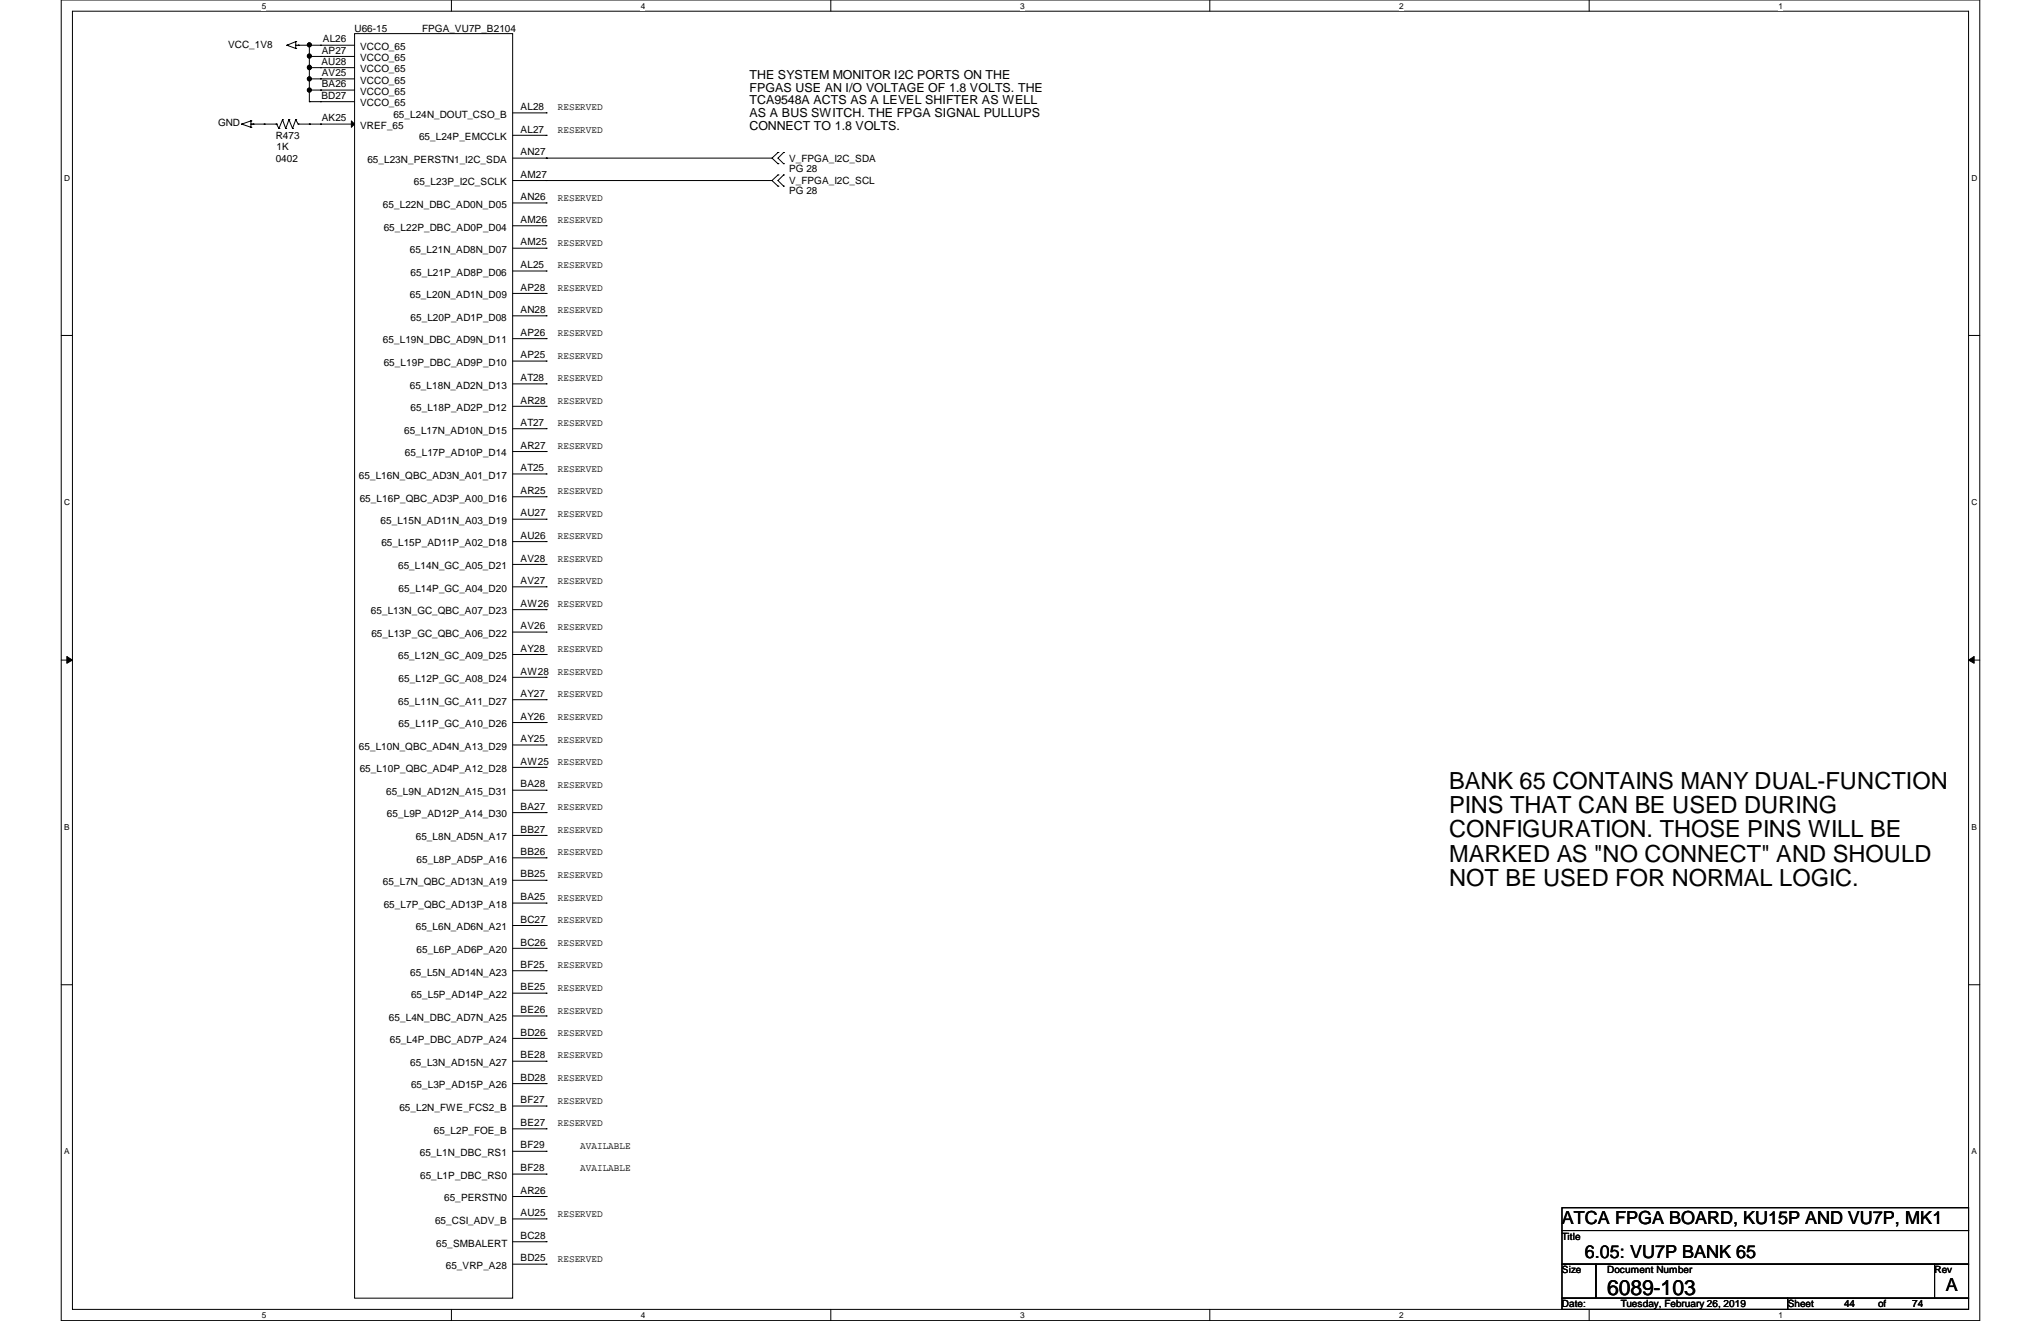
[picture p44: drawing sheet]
<svg xmlns="http://www.w3.org/2000/svg" width="432mm" height="279mm" viewBox="0 0 432 279" stroke-linecap="round" stroke-linejoin="round" font-family="sans-serif">
<defs><g id="words">
<g font-size="5">
<text x="306.6" y="166.8">BANK 65 CONTAINS MANY DUAL-FUNCTION</text>
<text x="306.6" y="172">PINS THAT CAN BE USED DURING</text>
<text x="306.6" y="177.1">CONFIGURATION. THOSE PINS WILL BE</text>
<text x="306.6" y="182.3">MARKED AS &quot;NO CONNECT&quot; AND SHOULD</text>
<text x="306.6" y="187.5">NOT BE USED FOR NORMAL LOGIC.</text>
</g>
<text font-size="4.5" x="340" y="273.8">6089-103</text>
<g font-size="3.8">
<text x="330.5" y="258.8">ATCA FPGA BOARD, KU15P AND VU7P, MK1</text>
<text x="335.3" y="266">6.05: VU7P BANK 65</text>
<text x="411.6" y="273.1">A</text>
</g>
<g font-size="2.6">
<text x="158.6" y="16.7">THE SYSTEM MONITOR I2C PORTS ON THE</text>
<text x="158.6" y="19.4">FPGAS USE AN I/O VOLTAGE OF 1.8 VOLTS. THE</text>
<text x="158.6" y="22.1">TCA9548A ACTS AS A LEVEL SHIFTER AS WELL</text>
<text x="158.6" y="24.8">AS A BUS SWITCH. THE FPGA SIGNAL PULLUPS</text>
<text x="158.6" y="27.5">CONNECT TO 1.8 VOLTS.</text>
</g>
<g font-size="2.1">
<text x="48.3" y="10.1">VCC_1V8</text>
<text x="68.1" y="11.3">AP27</text>
<text x="68.3" y="9">AL26</text>
<text x="75" y="6.7">U66-15</text>
<text x="76.2" y="10.6">VCCO_65</text>
<text x="89.3" y="6.7">FPGA_VU7P_B2104</text>
<text x="68" y="13.7">AU28</text>
<text x="68.1" y="16.1">AV25</text>
<text x="76.2" y="13">VCCO_65</text>
<text x="76.2" y="15.3">VCCO_65</text>
<text x="76.2" y="17.7">VCCO_65</text>
<text x="68" y="20.9">BD27</text>
<text x="68.1" y="18.5">BA26</text>
<text x="76.2" y="20.1">VCCO_65</text>
<text x="76.2" y="22.5">VCCO_65</text>
<text x="110.2" y="23.3">AL28</text>
<text x="118" y="23.4">RESERVED</text>
<text x="46.1" y="26.8">GND</text>
<text x="58.3" y="29.4">R473</text>
<text x="68.1" y="25.7">AK25</text>
<text x="76.2" y="27.3">VREF_65</text>
<text x="83.2" y="24.9">65_L24N_DOUT_CSO_B</text>
<text x="88.6" y="29.6">65_L24P_EMCCLK</text>
<text x="110.2" y="28">AL27</text>
<text x="118" y="28.1">RESERVED</text>
<text x="58.3" y="34.2">0402</text>
<text x="58.5" y="31.8">1K</text>
<text x="77.7" y="34.5">65_L23N_PERSTN1_I2C_SDA</text>
<text x="110.2" y="32.9">AN27</text>
<text x="167" y="34.2">V_FPGA_I2C_SDA</text>
<text x="87.5" y="39.2">65_L23P_I2C_SCLK</text>
<text x="110.2" y="37.6">AM27</text>
<text x="167" y="38.9">V_FPGA_I2C_SCL</text>
<text x="167" y="41.1">PG 28</text>
<text x="167" y="36.3">PG 28</text>
<text x="81" y="43.9">65_L22N_DBC_AD0N_D05</text>
<text x="110.2" y="42.3">AN26</text>
<text x="110.2" y="47.2">AM26</text>
<text x="118" y="47.2">RESERVED</text>
<text x="118" y="42.4">RESERVED</text>
<text x="81.2" y="48.8">65_L22P_DBC_AD0P_D04</text>
<text x="86.7" y="53.5">65_L21N_AD8N_D07</text>
<text x="110.2" y="51.9">AM25</text>
<text x="118" y="52">RESERVED</text>
<text x="86.9" y="58.3">65_L21P_AD8P_D06</text>
<text x="110.2" y="56.7">AL25</text>
<text x="118" y="56.7">RESERVED</text>
<text x="86.7" y="63.1">65_L20N_AD1N_D09</text>
<text x="110.2" y="61.5">AP28</text>
<text x="118" y="61.6">RESERVED</text>
<text x="86.9" y="67.8">65_L20P_AD1P_D08</text>
<text x="110.2" y="71">AP26</text>
<text x="110.2" y="66.2">AN28</text>
<text x="118" y="71.1">RESERVED</text>
<text x="118" y="66.3">RESERVED</text>
<text x="81" y="72.6">65_L19N_DBC_AD9N_D11</text>
<text x="81.2" y="77.4">65_L19P_DBC_AD9P_D10</text>
<text x="110.2" y="75.8">AP25</text>
<text x="118" y="75.9">RESERVED</text>
<text x="86.7" y="82.2">65_L18N_AD2N_D13</text>
<text x="110.2" y="80.6">AT28</text>
<text x="118" y="80.6">RESERVED</text>
<text x="86.9" y="87">65_L18P_AD2P_D12</text>
<text x="110.2" y="85.3">AR28</text>
<text x="118" y="85.4">RESERVED</text>
<text x="85.5" y="91.7">65_L17N_AD10N_D15</text>
<text x="110.2" y="90.1">AT27</text>
<text x="110.2" y="94.9">AR27</text>
<text x="118" y="90.2">RESERVED</text>
<text x="118" y="95">RESERVED</text>
<text x="75.9" y="101.3">65_L16N_QBC_AD3N_A01_D17</text>
<text x="85.7" y="96.5">65_L17P_AD10P_D14</text>
<text x="110.2" y="99.7">AT25</text>
<text x="118" y="99.7">RESERVED</text>
<text x="76.1" y="106.1">65_L16P_QBC_AD3P_A00_D16</text>
<text x="110.2" y="104.5">AR25</text>
<text x="118" y="104.5">RESERVED</text>
<text x="80.5" y="110.8">65_L15N_AD11N_A03_D19</text>
<text x="110.2" y="109.2">AU27</text>
<text x="110.2" y="114">AU26</text>
<text x="118" y="109.3">RESERVED</text>
<text x="80.7" y="115.6">65_L15P_AD11P_A02_D18</text>
<text x="110.2" y="118.8">AV28</text>
<text x="118" y="114">RESERVED</text>
<text x="118" y="118.9">RESERVED</text>
<text x="84.2" y="120.4">65_L14N_GC_A05_D21</text>
<text x="84.3" y="125.1">65_L14P_GC_A04_D20</text>
<text x="110.2" y="123.5">AV27</text>
<text x="118" y="123.6">RESERVED</text>
<text x="78.5" y="130">65_L13N_GC_QBC_A07_D23</text>
<text x="110.2" y="128.4">AW26</text>
<text x="118" y="128.4">RESERVED</text>
<text x="78.6" y="134.7">65_L13P_GC_QBC_A06_D22</text>
<text x="110.2" y="137.8">AY28</text>
<text x="110.2" y="133.1">AV26</text>
<text x="118" y="133.2">RESERVED</text>
<text x="118" y="137.9">RESERVED</text>
<text x="84.2" y="139.4">65_L12N_GC_A09_D25</text>
<text x="110.2" y="142.7">AW28</text>
<text x="118" y="142.7">RESERVED</text>
<text x="84.2" y="149">65_L11N_GC_A11_D27</text>
<text x="84.3" y="144.3">65_L12P_GC_A08_D24</text>
<text x="110.2" y="147.4">AY27</text>
<text x="118" y="147.5">RESERVED</text>
<text x="84.3" y="153.8">65_L11P_GC_A10_D26</text>
<text x="110.2" y="152.2">AY26</text>
<text x="118" y="152.2">RESERVED</text>
<text x="75.9" y="158.6">65_L10N_QBC_AD4N_A13_D29</text>
<text x="110.2" y="157">AY25</text>
<text x="110.2" y="161.7">AW25</text>
<text x="118" y="157.1">RESERVED</text>
<text x="118" y="161.8">RESERVED</text>
<text x="76.1" y="163.3">65_L10P_QBC_AD4P_A12_D28</text>
<text x="110.2" y="166.5">BA28</text>
<text x="118" y="166.6">RESERVED</text>
<text x="81.7" y="168.1">65_L9N_AD12N_A15_D31</text>
<text x="81.9" y="172.9">65_L9P_AD12P_A14_D30</text>
<text x="110.2" y="171.3">BA27</text>
<text x="118" y="171.4">RESERVED</text>
<text x="88" y="177.7">65_L8N_AD5N_A17</text>
<text x="110.2" y="176.1">BB27</text>
<text x="118" y="176.1">RESERVED</text>
<text x="88.1" y="182.5">65_L8P_AD5P_A16</text>
<text x="110.2" y="185.6">BB25</text>
<text x="110.2" y="180.8">BB26</text>
<text x="118" y="185.7">RESERVED</text>
<text x="118" y="180.9">RESERVED</text>
<text x="81" y="187.2">65_L7N_QBC_AD13N_A19</text>
<text x="110.2" y="190.4">BA25</text>
<text x="118" y="190.5">RESERVED</text>
<text x="81.2" y="192">65_L7P_QBC_AD13P_A18</text>
<text x="88" y="196.8">65_L6N_AD6N_A21</text>
<text x="110.2" y="195.2">BC27</text>
<text x="118" y="195.2">RESERVED</text>
<text x="88.1" y="201.6">65_L6P_AD6P_A20</text>
<text x="110.2" y="200">BC26</text>
<text x="118" y="200">RESERVED</text>
<text x="86.8" y="206.3">65_L5N_AD14N_A23</text>
<text x="110.2" y="204.7">BF25</text>
<text x="110.2" y="209.5">BE25</text>
<text x="118" y="204.8">RESERVED</text>
<text x="118" y="209.6">RESERVED</text>
<text x="82.3" y="215.9">65_L4N_DBC_AD7N_A25</text>
<text x="87" y="211.1">65_L5P_AD14P_A22</text>
<text x="110.2" y="214.3">BE26</text>
<text x="118" y="214.4">RESERVED</text>
<text x="82.5" y="220.6">65_L4P_DBC_AD7P_A24</text>
<text x="110.2" y="219">BD26</text>
<text x="118" y="219.1">RESERVED</text>
<text x="86.8" y="225.5">65_L3N_AD15N_A27</text>
<text x="110.2" y="223.9">BE28</text>
<text x="118" y="223.9">RESERVED</text>
<text x="87" y="230.2">65_L3P_AD15P_A26</text>
<text x="110.2" y="233.3">BF27</text>
<text x="110.2" y="228.6">BD28</text>
<text x="118" y="233.4">RESERVED</text>
<text x="118" y="228.7">RESERVED</text>
<text x="84.5" y="234.9">65_L2N_FWE_FCS2_B</text>
<text x="91.8" y="239.8">65_L2P_FOE_B</text>
<text x="110.2" y="238.2">BE27</text>
<text x="118" y="238.3">RESERVED</text>
<text x="88.8" y="244.5">65_L1N_DBC_RS1</text>
<text x="110.2" y="242.9">BF29</text>
<text x="122.8" y="243">AVAILABLE</text>
<text x="88.9" y="249.3">65_L1P_DBC_RS0</text>
<text x="110.2" y="247.7">BF28</text>
<text x="122.8" y="247.7">AVAILABLE</text>
<text x="94" y="254.1">65_PERSTN0</text>
<text x="110.2" y="252.5">AR26</text>
<text x="110.2" y="257.2">AU25</text>
<text x="118" y="257.3">RESERVED</text>
<text x="92" y="258.8">65_CSI_ADV_B</text>
<text x="92.3" y="263.7">65_SMBALERT</text>
<text x="110.2" y="262">BC28</text>
<text x="330.5" y="262.2">Title</text>
<text x="94.3" y="268.4">65_VRP_A28</text>
<text x="110.2" y="266.8">BD25</text>
<text x="118" y="266.9">RESERVED</text>
<text x="330.5" y="269.3">Size</text>
<text x="340" y="269.3">Document Number</text>
<text x="409.3" y="269.3">Rev</text>
<text x="330.5" y="276.5">Date:</text>
<text x="342.9" y="276.5">Tuesday, February 26, 2019</text>
<text x="378.2" y="276.5">Sheet</text>
<text x="390.1" y="276.5">44</text>
<text x="397.3" y="276.5">of</text>
<text x="404.5" y="276.5">74</text>
</g>
<g font-size="1.7">
<text x="55.4" y="1.9">5</text>
<text x="135.6" y="1.9">4</text>
<text x="215.8" y="1.9">3</text>
<text x="296" y="1.9">2</text>
<text x="376.3" y="1.9">1</text>
<text x="13.5" y="38.3">D</text>
<text x="417.1" y="38.3">D</text>
<text x="13.5" y="106.8">C</text>
<text x="417.1" y="106.8">C</text>
<text x="13.5" y="175.5">B</text>
<text x="417.1" y="175.5">B</text>
<text x="13.5" y="244.2">A</text>
<text x="417.1" y="244.2">A</text>
<text x="55.4" y="278.8">5</text>
<text x="135.6" y="278.8">4</text>
<text x="215.8" y="278.8">3</text>
<text x="296" y="278.8">2</text>
<text x="376.3" y="278.8">1</text>
</g>
</g></defs>
<path d="M13 0h405.8v279.3h-405.8zM15.3 2.4h401.2v274.5h-401.2z" fill="none" stroke="#000" stroke-width=".21"/>
<g fill="#fff">
<path d="M55.4 .3h.9v1.9h-.9z"/>
<path d="M55.4 277.2h.9v1.9h-.9z"/>
</g>
<path d="M95.5 0v2.4M95.5 276.9v2.4" fill="none" stroke="#000" stroke-width=".21"/>
<g fill="#fff">
<path d="M135.6 .3h.9v1.9h-.9z"/>
<path d="M135.6 277.2h.9v1.9h-.9z"/>
</g>
<path d="M175.8 0v2.4M175.8 276.9v2.4" fill="none" stroke="#000" stroke-width=".21"/>
<g fill="#fff">
<path d="M215.8 .3h.9v1.9h-.9z"/>
<path d="M215.8 277.2h.9v1.9h-.9z"/>
</g>
<path d="M255.9 0v2.4M255.9 276.9v2.4" fill="none" stroke="#000" stroke-width=".21"/>
<g fill="#fff">
<path d="M296 .3h.9v1.9h-.9z"/>
<path d="M296 277.2h.9v1.9h-.9z"/>
</g>
<path d="M336.2 0v2.4M336.2 276.9v2.4" fill="none" stroke="#000" stroke-width=".21"/>
<g fill="#fff">
<path d="M376.3 .3h.9v1.9h-.9z"/>
<path d="M376.3 277.2h.9v1.9h-.9z"/>
<path d="M13.5 36.7h1.2v1.9h-1.2z"/>
<path d="M417.1 36.7h1.2v1.9h-1.2z"/>
<path d="M13.5 105.2h1.2v2h-1.2z"/>
<path d="M417.1 105.2h1.2v2h-1.2z"/>
</g>
<path d="M13 71h2.3M416.5 71h2.3" fill="none" stroke="#000" stroke-width=".21"/>
<g fill="#fff">
<path d="M13.5 173.9h1.1v2h-1.1z"/>
<path d="M417.1 173.9h1.1v2h-1.1z"/>
</g>
<path d="M13 139.6h2.3M416.5 139.6h2.3" fill="none" stroke="#000" stroke-width=".21"/>
<path d="M14.1 138.9v1.4l1.2-.7zM416.5 139.6l1.2 .7v-1.4z" fill="#000" stroke="#000" stroke-width=".21"/>
<g fill="#fff">
<path d="M13.5 242.6h1.1v1.9h-1.1z"/>
<path d="M417.1 242.6h1.1v1.9h-1.1z"/>
</g>
<g fill="none" stroke="#000" stroke-width=".21">
<path d="M60.7 9.6h.1M60.7 9.6l1.9 .6M62.6 8.8h.1M62.6 10.2h.1M62.6 8.8v1.4M62.6 9.6h12.4M62.6 8.8l-1.9 .8M63.1 9.6h.1M65.4 9.6h.1M65.4 14.3h.1M65.4 19h.1M65.4 16.7h.1"/>
<path d="M65.4 16.7h9.6M65.4 19l9.6 .1M65.4 9.6v11.9M65.4 11.9h.1M65.4 11.9h9.6M67.8 9.6h.1M67.8 11.9h.1M67.8 14.3h.1M67.8 16.7h.1M67.8 19.1h.1M75 7.1h33.5v267.5h-33.5zM75 14.3h-9.6"/>
<path d="M51.1 26.2h.1M51.1 26.2l2 .7M53.1 25.6h.1M53.1 26.9h.1M53.1 25.6v1.3M53.1 26.2h5.4M53.1 25.6l-2 .6M53.5 26.2h.1M55.9 26.2h.1M58.5 26.2h.1M58.5 26.2l.5 1M59 27.2h.1"/>
<path d="M59.8 25.3h.1M59.8 25.3l-.8 1.9M59.8 25.3l.7 1.9M60.5 27.2h.1M61.1 25.3h.1M61.1 25.3l-.6 1.9M61.1 25.3l.8 1.9M61.9 27.2h.1M62.6 25.3h.1M62.6 25.3l-.7 1.9M62.6 25.3l.5 .9M63.1 26.2h.1"/>
<path d="M63.1 26.2h11.9M65.4 26.2h.1M65.4 21.5h.1M65.4 21.5h9.6M67.8 21.5h.1M67.8 26.2h.1M108.5 33.4h54.8M108.5 38.2h54.8M108.5 28.6h7.1M108.5 23.9h7.1M115.6 33.4h.1M115.6 38.2h.1"/>
<path d="M115.6 28.6h.1M115.6 23.9h.1M163.3 38.2l1.3 1.2M163.3 33.4l1.3 1.2M164.6 37h.1M164.6 39.4h.1M164.6 32.3h.1M164.6 34.6h.1M164.6 37l-1.3 1.2M164.6 32.3l-1.3 1.1M165.8 39.4h.1M165.8 37h.1"/>
<path d="M165.8 34.6h.1M165.8 32.3h.1M165.8 37l-1.2 1.2 1.2 1.2M165.8 32.3l-1.2 1.1 1.2 1.2M108.5 52.5h7.1M108.5 57.3h7.1M108.5 42.9h7.1M108.5 47.8h7.1M115.6 52.5h.1M115.6 57.3h.1M115.6 42.9h.1M115.6 47.8h.1"/>
<path d="M108.5 71.6h7.1M108.5 76.4h7.1M108.5 62.1h7.1M108.5 66.8h7.1M115.6 71.6h.1M115.6 76.4h.1M115.6 62.1h.1M115.6 66.8h.1M108.5 90.7h7.1M108.5 95.5h7.1M108.5 81.2h7.1M108.5 85.9h7.1"/>
<path d="M115.6 90.7h.1M115.6 95.5h.1M115.6 81.2h.1M115.6 85.9h.1M108.5 119.4h7.1M108.5 109.8h7.1M108.5 114.6h7.1M108.5 100.2h7.1M108.5 105.1h7.1M115.6 119.4h.1M115.6 109.8h.1M115.6 114.6h.1"/>
<path d="M115.6 100.2h.1M115.6 105.1h.1M108.5 138.4h7.1M108.5 128.9h7.1M108.5 133.7h7.1M108.5 124.1h7.1M115.6 138.4h.1M115.6 128.9h.1M115.6 133.7h.1M115.6 124.1h.1M108.5 157.6h7.1M108.5 148h7.1"/>
<path d="M108.5 152.8h7.1M108.5 143.3h7.1M115.6 157.6h.1M115.6 148h.1M115.6 152.8h.1M115.6 143.3h.1M108.5 162.3h7.1M108.5 176.7h7.1M108.5 167.1h7.1M108.5 171.9h7.1M115.6 162.3h.1M115.6 176.7h.1"/>
<path d="M115.6 167.1h.1M115.6 171.9h.1M108.5 195.7h7.1M108.5 186.2h7.1M108.5 191h7.1M108.5 181.4h7.1M115.6 195.7h.1M115.6 186.2h.1M115.6 191h.1M115.6 181.4h.1M13 208.3h2.3M108.5 214.9h7.1"/>
<path d="M108.5 219.6h7.1M108.5 205.3h7.1M108.5 210.1h7.1M108.5 200.6h7.1M115.6 214.9h.1M115.6 219.6h.1M115.6 205.3h.1M115.6 210.1h.1M115.6 200.6h.1M416.5 208.3h2.3M108.5 233.9h7.1M108.5 238.8h7.1"/>
<path d="M108.5 224.5h7.1M108.5 229.2h7.1M115.6 233.9h.1M115.6 238.8h.1M115.6 224.5h.1M115.6 229.2h.1M108.5 243.5h7.1M108.5 248.3h7.1M108.5 253.1h7.1M108.5 257.8h7.1M115.6 243.5h.1M115.6 248.3h.1"/>
<path d="M115.6 253.1h.1M115.6 257.8h.1M330.5 255.4h86v4.9h-86zM108.5 267.4h7.1M108.5 262.6h7.1M115.6 267.4h.1M115.6 262.6h.1M330.5 260.3h86v7.1h-86zM330.5 267.4h7.2v7.2h-7.2zM330.5 274.6h47.7v2.3h-47.7zM337.7 267.4h71.6v7.2h-71.6zM378.2 274.6h38.3v2.3h-38.3z"/>
<path d="M409.3 267.4h7.2v7.2h-7.2z"/>
</g>
<g fill="#000" stroke="#000" stroke-width=".21">
<path d="M74.3 25.6l.7 .6-.7 .7z" fill-rule="evenodd"/>
<circle cx="65.4" cy="14.3" r=".45"/>
<circle cx="65.4" cy="11.9" r=".42"/>
<circle cx="65.4" cy="19.1" r=".42"/>
<circle cx="65.4" cy="16.7" r=".42"/>
<circle cx="65.4" cy="9.5" r=".42"/>
</g>
<use href="#words"/>
</svg>
